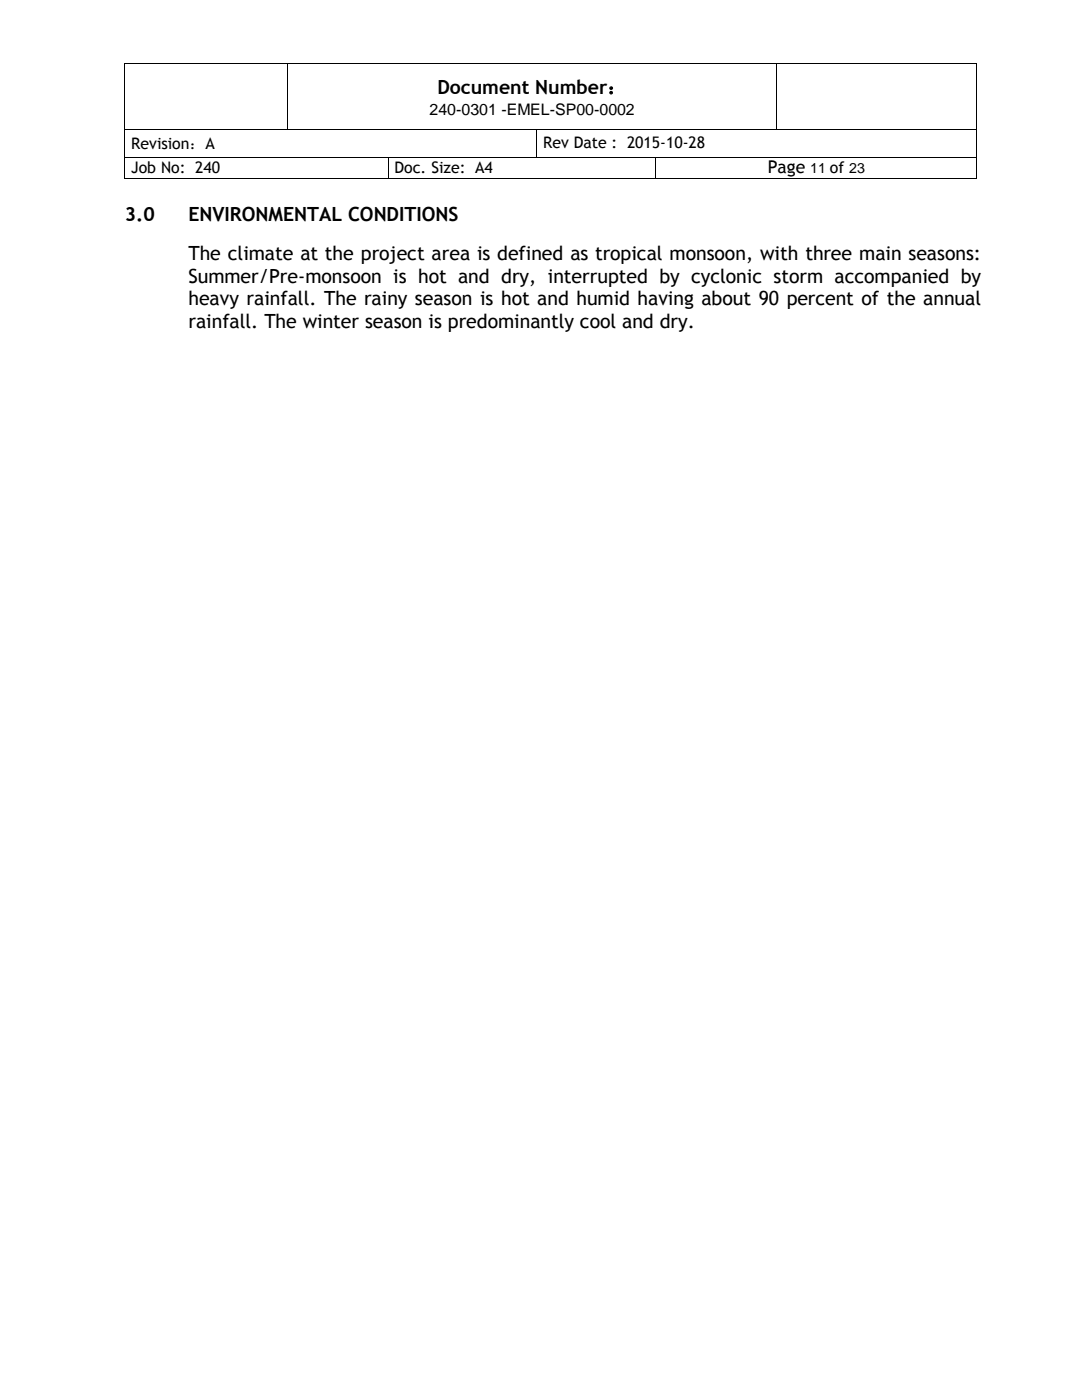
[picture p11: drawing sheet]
<svg xmlns="http://www.w3.org/2000/svg" width="216mm" height="279mm" viewBox="0 0 216 279" stroke-linecap="round" stroke-linejoin="round" font-family="sans-serif">
<defs><g id="words">
<g font-size="3.9">
<text x="87.3" y="18.7">Document Number：</text>
<text x="24.9" y="44.1">3.0</text>
<text x="37.6" y="44.1">ENVIRONMENTAL CONDITIONS</text>
<text x="37.6" y="51.9">The climate at the project area is defined as tropical monsoon, with three main seasons:</text>
<text x="37.6" y="56.4">Summer/Pre-monsoon is hot and dry, interrupted by cyclonic storm accompanied by</text>
<text x="37.6" y="60.9">heavy rainfall. The rainy season is hot and humid having about 90 percent of the annual</text>
<text x="37.6" y="65.4">rainfall. The winter season is predominantly cool and dry.</text>
</g>
<text font-size="3.5" x="153.2" y="34.6">Page</text>
<g font-size="3.2">
<text x="85.7" y="22.9">240-0301 -EMEL-SP00-0002</text>
<text x="26.2" y="29.7">Revision：A</text>
<text x="108.4" y="29.6">Rev Date : 2015-10-28</text>
<text x="26.2" y="34.5">Job No: 240</text>
<text x="78.7" y="34.5">Doc. Size: A4</text>
</g>
<text font-size="2.8" x="161.7" y="34.6">11 of 23</text>
</g></defs>
<g fill="#000">
<path d="M24.8 12.5h.2v.2h-.2z" fill-rule="evenodd"/>
<path d="M24.8 12.5h.2v.2h-.2z" fill-rule="evenodd"/>
<path d="M57.3 12.5h.2v.2h-.2z" fill-rule="evenodd"/>
<path d="M154.8 12.5h.2v.2h-.2z" fill-rule="evenodd"/>
<path d="M194.9 12.5h.1v.2h-.1z" fill-rule="evenodd"/>
<path d="M194.9 12.5h.1v.2h-.1z" fill-rule="evenodd"/>
<path d="M24.8 25.7h.2v.2h-.2z" fill-rule="evenodd"/>
<path d="M24.8 31.3h.2v.2h-.2z" fill-rule="evenodd"/>
<path d="M24.8 35.6h.2v.2h-.2z" fill-rule="evenodd"/>
<path d="M24.8 35.6h.2v.2h-.2z" fill-rule="evenodd"/>
<path d="M57.3 25.7h.2v.2h-.2z" fill-rule="evenodd"/>
<path d="M77.4 31.3h.1v.2h-.1z" fill-rule="evenodd"/>
<path d="M77.4 35.6h.1v.2h-.1z" fill-rule="evenodd"/>
<path d="M107 25.7h.2v.2h-.2z" fill-rule="evenodd"/>
<path d="M107 31.3h.2v.2h-.2z" fill-rule="evenodd"/>
<path d="M130.7 31.3h.1v.2h-.1z" fill-rule="evenodd"/>
<path d="M130.7 35.6h.1v.2h-.1z" fill-rule="evenodd"/>
<path d="M154.8 25.7h.2v.2h-.2z" fill-rule="evenodd"/>
<path d="M194.9 25.7h.1v.2h-.1z" fill-rule="evenodd"/>
<path d="M194.9 31.3h.1v.2h-.1z" fill-rule="evenodd"/>
<path d="M194.9 35.6h.1v.2h-.1z" fill-rule="evenodd"/>
<path d="M194.9 35.6h.1v.2h-.1z" fill-rule="evenodd"/>
</g>
<g fill="none" stroke="#000" stroke-width=".2">
<path d="M24.9 12.7v13M25 12.6h32.3M57.4 12.7v13M57.5 12.6h97.3M154.9 12.7v13M155 12.6h39.9M194.9 12.7v13M24.9 25.9v5.4M24.9 31.5v4.1M25 25.8h32.3M25 31.4h52.4M25 35.7h52.4"/>
<path d="M57.5 25.8h49.5M77.4 31.5v4.1M77.5 31.4h29.5M77.5 35.7h53.2M107.1 25.9v5.4M107.2 25.8h47.6M107.2 31.4h23.5M130.8 31.5v4.1M130.8 31.4h64.1M130.8 35.7h64.1M155 25.8h39.9M194.9 25.9v5.4"/>
<path d="M194.9 31.5v4.1"/>
</g>
<use href="#words"/>
</svg>
